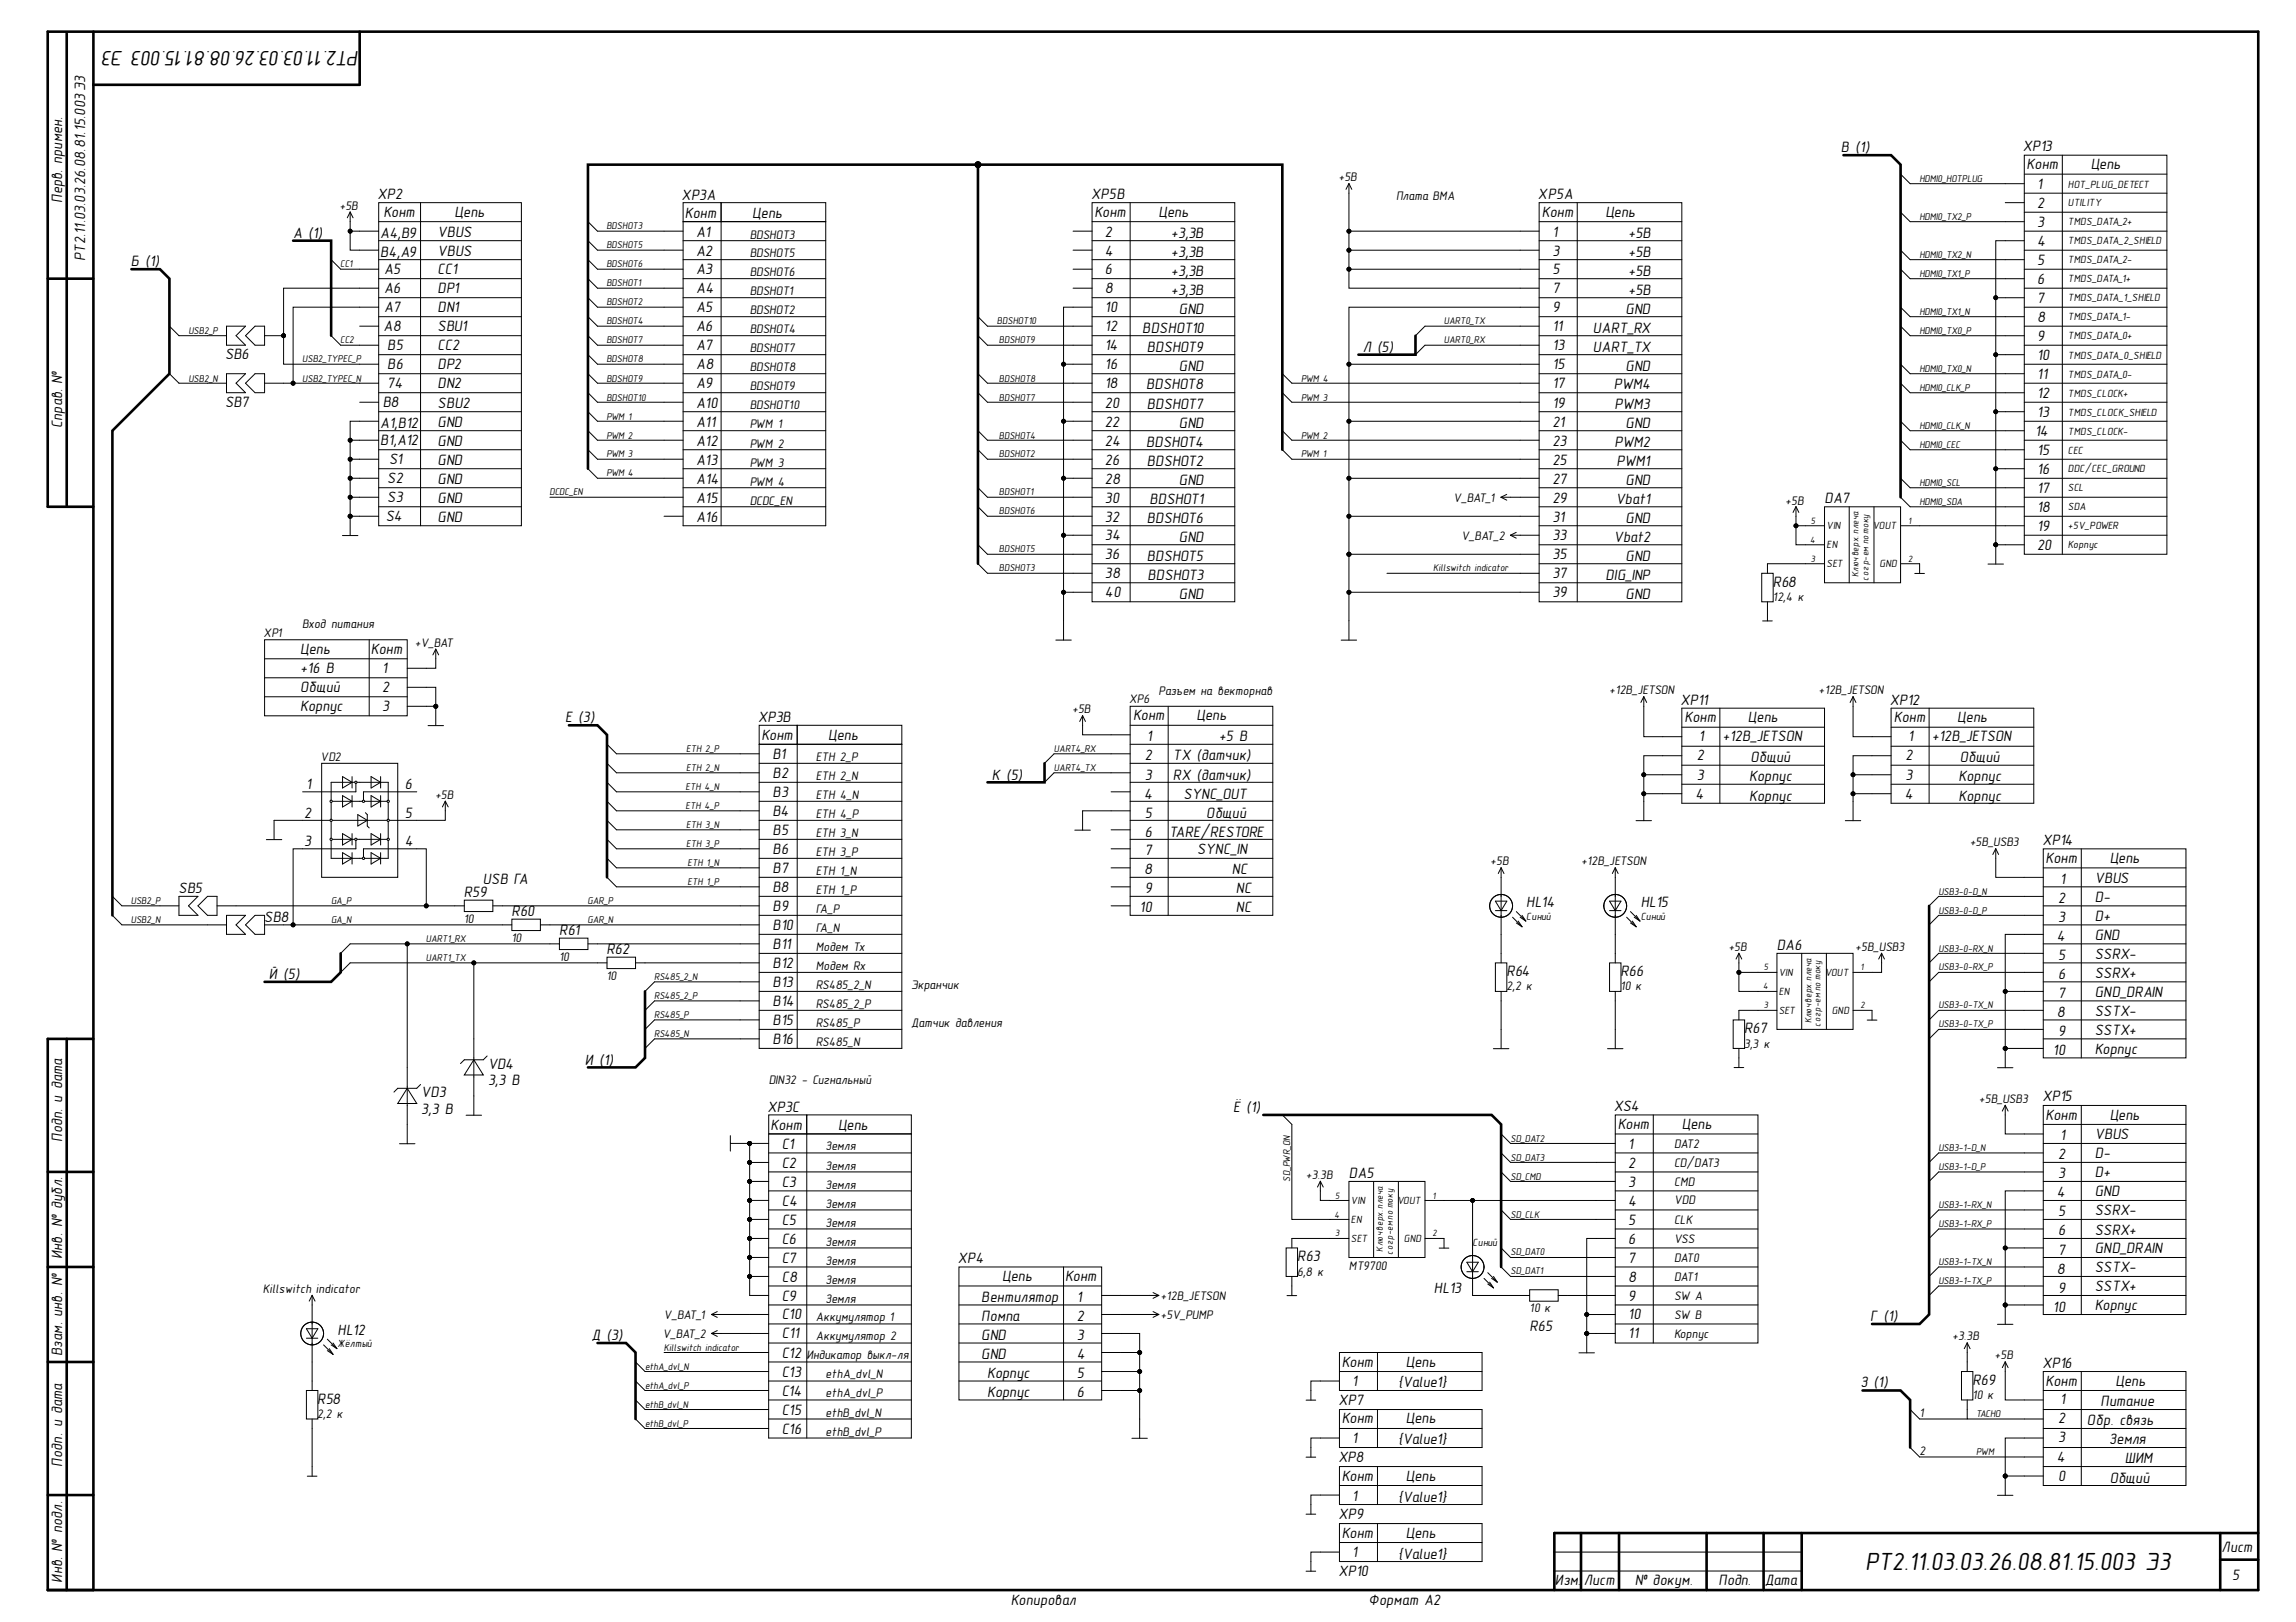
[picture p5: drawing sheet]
<svg xmlns="http://www.w3.org/2000/svg" width="297mm" height="210mm" viewBox="0 0 297 210" stroke-linecap="round" stroke-linejoin="round" font-family="sans-serif">
<defs><g id="words">
<text font-size="3.3" x="241.3" y="203.1">РТ2.11.03.03.26.08.81.15.003 Э3</text>
<text font-size="2.7" x="46.5" y="6.6" transform="rotate(-180 46.5 6.6)">РТ2.11.03.03.26.08.81.15.003 Э3</text>
<g font-size="2">
<text x="238.2" y="19.7">В (1)</text>
<text x="261.7" y="19.5">XP13</text>
<text x="262.2" y="21.9">Конт</text>
<text x="270.5" y="21.9">Цепь</text>
<text x="8" y="26.2" transform="rotate(-90 8 26.2)">Перв. примен.</text>
<text x="48.8" y="25.7">XP2</text>
<text x="49.6" y="28.1">Конт</text>
<text x="58.8" y="28.1">Цепь</text>
<text x="88.2" y="25.9">XP3A</text>
<text x="88.6" y="28.2">Конт</text>
<text x="97.3" y="28.2">Цепь</text>
<text x="141.2" y="25.7">XP5B</text>
<text x="141.6" y="28.1">Конт</text>
<text x="149.9" y="28.1">Цепь</text>
<text x="199" y="25.7">XP5A</text>
<text x="199.5" y="28.1">Конт</text>
<text x="207.7" y="28.1">Цепь</text>
<text x="263.5" y="24.4">1</text>
<text x="263.5" y="26.9">2</text>
<text x="263.5" y="29.3">3</text>
<text x="11" y="33.7" transform="rotate(-90 11 33.7)">РТ2.11.03.03.26.08.81.15.003 Э3</text>
<text x="16.9" y="34.4">Б (1)</text>
<text x="37.9" y="30.8">А (1)</text>
<text x="49.2" y="30.8">A4,B9</text>
<text x="49.2" y="33.2">B4,A9</text>
<text x="49.7" y="35.4">A5</text>
<text x="56.6" y="35.5">CC1</text>
<text x="56.6" y="30.6">VBUS</text>
<text x="56.6" y="33.1">VBUS</text>
<text x="90" y="30.6">A1</text>
<text x="90" y="33.1">A2</text>
<text x="90" y="35.5">A3</text>
<text x="142.9" y="30.6">2</text>
<text x="142.9" y="33.1">4</text>
<text x="142.9" y="35.5">6</text>
<text x="151.5" y="30.8">+3,3В</text>
<text x="151.5" y="33.2">+3,3В</text>
<text x="151.5" y="35.7">+3,3В</text>
<text x="200.8" y="30.6">1</text>
<text x="200.8" y="33.1">3</text>
<text x="200.8" y="35.5">5</text>
<text x="210.7" y="30.8">+5В</text>
<text x="210.7" y="33.2">+5В</text>
<text x="210.7" y="35.7">+5В</text>
<text x="263.5" y="31.8">4</text>
<text x="263.5" y="34.2">5</text>
<text x="49.7" y="37.9">A6</text>
<text x="49.7" y="40.3">A7</text>
<text x="56.6" y="38">DP1</text>
<text x="56.6" y="40.4">DN1</text>
<text x="90" y="38">A4</text>
<text x="90" y="40.4">A5</text>
<text x="142.9" y="38">8</text>
<text x="142.9" y="40.4">10</text>
<text x="151.5" y="38.1">+3,3В</text>
<text x="152.5" y="40.6">GND</text>
<text x="200.8" y="38">7</text>
<text x="200.8" y="40.4">9</text>
<text x="210.3" y="40.6">GND</text>
<text x="210.7" y="38.1">+5В</text>
<text x="263.5" y="36.8">6</text>
<text x="263.5" y="39.2">7</text>
<text x="263.5" y="41.7">8</text>
<text x="29.1" y="46.5">SB6</text>
<text x="49.6" y="42.8">A8</text>
<text x="50.1" y="45.2">B5</text>
<text x="50.1" y="47.7">B6</text>
<text x="56.6" y="42.9">SBU1</text>
<text x="56.6" y="45.3">CC2</text>
<text x="56.6" y="47.8">DP2</text>
<text x="90" y="42.9">A6</text>
<text x="90" y="45.3">A7</text>
<text x="90" y="47.8">A8</text>
<text x="142.9" y="42.9">12</text>
<text x="142.9" y="45.3">14</text>
<text x="142.9" y="47.8">16</text>
<text x="147.8" y="43">BDSHOT10</text>
<text x="148.4" y="45.5">BDSHOT9</text>
<text x="152.5" y="48">GND</text>
<text x="176.3" y="45.5">Л (5)</text>
<text x="200.8" y="42.9">11</text>
<text x="200.8" y="45.3">13</text>
<text x="200.8" y="47.8">15</text>
<text x="206.1" y="43">UART_RX</text>
<text x="206.1" y="45.5">UART_TX</text>
<text x="210.3" y="48">GND</text>
<text x="263.5" y="44.1">9</text>
<text x="263.5" y="46.6">10</text>
<text x="29.1" y="52.7">SB7</text>
<text x="49.5" y="52.7">B8</text>
<text x="50.1" y="50.2">74</text>
<text x="56.6" y="50.2">DN2</text>
<text x="56.6" y="52.8">SBU2</text>
<text x="90" y="50.2">A9</text>
<text x="90" y="52.8">A10</text>
<text x="142.9" y="50.2">18</text>
<text x="142.9" y="52.8">20</text>
<text x="148.3" y="50.4">BDSHOT8</text>
<text x="148.4" y="52.9">BDSHOT7</text>
<text x="200.8" y="50.2">17</text>
<text x="200.8" y="52.8">19</text>
<text x="208.8" y="50.4">PWM4</text>
<text x="208.9" y="52.9">PWM3</text>
<text x="263.5" y="49.1">11</text>
<text x="263.5" y="51.5">12</text>
<text x="263.5" y="54">13</text>
<text x="8" y="55.4" transform="rotate(-90 8 55.4)">Справ. №</text>
<text x="49.2" y="55.4">A1,B12</text>
<text x="49.2" y="57.6">B1,A12</text>
<text x="56.6" y="55.2">GND</text>
<text x="56.6" y="57.7">GND</text>
<text x="90" y="55.2">A11</text>
<text x="90" y="57.7">A12</text>
<text x="142.9" y="55.2">22</text>
<text x="142.9" y="57.7">24</text>
<text x="148.3" y="57.8">BDSHOT4</text>
<text x="152.5" y="55.4">GND</text>
<text x="200.8" y="55.2">21</text>
<text x="200.8" y="57.7">23</text>
<text x="208.9" y="57.8">PWM2</text>
<text x="210.3" y="55.4">GND</text>
<text x="263.3" y="56.4">14</text>
<text x="263.5" y="58.9">15</text>
<text x="50.1" y="62.5">S2</text>
<text x="50.1" y="65">S3</text>
<text x="50.4" y="60">S1</text>
<text x="56.6" y="60.1">GND</text>
<text x="56.6" y="62.6">GND</text>
<text x="56.6" y="65">GND</text>
<text x="90" y="60.1">A13</text>
<text x="90" y="62.6">A14</text>
<text x="90" y="65">A15</text>
<text x="142.9" y="60.1">26</text>
<text x="142.9" y="62.6">28</text>
<text x="142.9" y="65">30</text>
<text x="148.4" y="60.3">BDSHOT2</text>
<text x="148.7" y="65.2">BDSHOT1</text>
<text x="152.5" y="62.8">GND</text>
<text x="200.8" y="60.1">25</text>
<text x="200.8" y="62.6">27</text>
<text x="200.8" y="65">29</text>
<text x="209" y="65.2">Vbat1</text>
<text x="209.1" y="60.3">PWM1</text>
<text x="210.3" y="62.8">GND</text>
<text x="236" y="65">DA7</text>
<text x="263.5" y="61.3">16</text>
<text x="263.5" y="63.8">17</text>
<text x="49.9" y="67.4">S4</text>
<text x="56.6" y="67.5">GND</text>
<text x="90" y="67.5">A16</text>
<text x="142.9" y="67.5">32</text>
<text x="142.9" y="69.9">34</text>
<text x="148.4" y="67.7">BDSHOT6</text>
<text x="152.5" y="70.1">GND</text>
<text x="200.8" y="67.5">31</text>
<text x="200.8" y="69.9">33</text>
<text x="208.8" y="70.1">Vbat2</text>
<text x="210.3" y="67.7">GND</text>
<text x="263.5" y="66.2">18</text>
<text x="263.5" y="68.8">19</text>
<text x="263.5" y="71.2">20</text>
<text x="142.9" y="72.4">36</text>
<text x="142.9" y="74.8">38</text>
<text x="142.9" y="77.3">40</text>
<text x="148.4" y="72.6">BDSHOT5</text>
<text x="148.4" y="75">BDSHOT3</text>
<text x="152.5" y="77.5">GND</text>
<text x="200.8" y="72.4">35</text>
<text x="200.8" y="74.8">37</text>
<text x="200.8" y="77.3">39</text>
<text x="207.7" y="75">DIG_INP</text>
<text x="210.3" y="77.5">GND</text>
<text x="210.3" y="72.6">GND</text>
<text x="229.4" y="75.9">R68</text>
<text x="38.8" y="89.6">Общий</text>
<text x="38.8" y="87.1">+16 В</text>
<text x="38.8" y="84.7">Цепь</text>
<text x="48" y="84.7">Конт</text>
<text x="49.4" y="87.1">1</text>
<text x="49.4" y="89.6">2</text>
<text x="38.8" y="92">Корпус</text>
<text x="49.4" y="92">3</text>
<text x="73.1" y="93.5">Е (3)</text>
<text x="98.1" y="93.5">XP3B</text>
<text x="98.5" y="95.7">Конт</text>
<text x="107.1" y="95.7">Цепь</text>
<text x="146.6" y="93.2">Конт</text>
<text x="148.4" y="95.9">1</text>
<text x="154.8" y="93.2">Цепь</text>
<text x="157.7" y="95.9">+5 В</text>
<text x="217.4" y="91.2">XP11</text>
<text x="217.9" y="93.5">Конт</text>
<text x="219.8" y="95.9">1</text>
<text x="222.8" y="95.9">+12В_JETSON</text>
<text x="226.1" y="93.5">Цепь</text>
<text x="244.5" y="91.2">XP12</text>
<text x="245" y="93.5">Конт</text>
<text x="246.9" y="95.9">1</text>
<text x="249.9" y="95.9">+12В_JETSON</text>
<text x="253.2" y="93.5">Цепь</text>
<text x="100" y="98.3">B1</text>
<text x="100" y="100.7">B2</text>
<text x="128.3" y="100.9">К (5)</text>
<text x="148.1" y="98.4">2</text>
<text x="148.1" y="100.9">3</text>
<text x="151.7" y="98.4">TX (датчик)</text>
<text x="151.7" y="100.9">RX (датчик)</text>
<text x="219.5" y="98.4">2</text>
<text x="219.5" y="100.9">3</text>
<text x="226.3" y="101.1">Корпус</text>
<text x="226.5" y="98.6">Общий</text>
<text x="246.5" y="98.4">2</text>
<text x="246.5" y="100.9">3</text>
<text x="253.4" y="101.1">Корпус</text>
<text x="253.6" y="98.6">Общий</text>
<text x="39.4" y="105.8">2</text>
<text x="39.6" y="102.1">1</text>
<text x="52.4" y="105.8">5</text>
<text x="52.4" y="102.1">6</text>
<text x="100" y="103.2">B3</text>
<text x="100" y="105.6">B4</text>
<text x="148" y="103.3">4</text>
<text x="148.1" y="105.8">5</text>
<text x="153.1" y="103.3">SYNC_OUT</text>
<text x="156.1" y="105.8">Общий</text>
<text x="219.4" y="103.3">4</text>
<text x="226.3" y="103.6">Корпус</text>
<text x="246.5" y="103.3">4</text>
<text x="253.4" y="103.6">Корпус</text>
<text x="39.4" y="109.4">3</text>
<text x="52.4" y="109.4">4</text>
<text x="100" y="108.1">B5</text>
<text x="100" y="110.5">B6</text>
<text x="100" y="113">B7</text>
<text x="148" y="113.2">8</text>
<text x="148.1" y="108.3">6</text>
<text x="148.1" y="110.7">7</text>
<text x="151.2" y="108.3">TARE/RESTORE</text>
<text x="154.9" y="110.5">SYNC_IN</text>
<text x="159.4" y="113.2">NC</text>
<text x="264.2" y="109.4">XP14</text>
<text x="264.6" y="111.7">Конт</text>
<text x="272.9" y="111.7">Цепь</text>
<text x="23.1" y="115.6">SB5</text>
<text x="34.2" y="119.3">SB8</text>
<text x="60" y="116.1">R59</text>
<text x="62.5" y="114.4">USB ГА</text>
<text x="66.2" y="118.6">R60</text>
<text x="100" y="115.4">B8</text>
<text x="100" y="117.9">B9</text>
<text x="147.4" y="118.1">10</text>
<text x="148.1" y="115.6">9</text>
<text x="159.9" y="115.6">NC</text>
<text x="159.9" y="118.1">NC</text>
<text x="197.4" y="117.4">HL14</text>
<text x="212.3" y="117.4">HL15</text>
<text x="266.3" y="116.9">2</text>
<text x="266.3" y="119.3">3</text>
<text x="266.5" y="114.4">1</text>
<text x="271" y="114.3">VBUS</text>
<text x="271" y="116.7">D-</text>
<text x="271" y="119.2">D+</text>
<text x="72.4" y="121">R61</text>
<text x="78.5" y="123.5">R62</text>
<text x="100" y="120.3">B10</text>
<text x="100" y="122.8">B11</text>
<text x="100" y="125.3">B12</text>
<text x="229.9" y="122.9">DA6</text>
<text x="266.1" y="121.8">4</text>
<text x="266.3" y="124.2">5</text>
<text x="271" y="121.6">GND</text>
<text x="271" y="124.1">SSRX-</text>
<text x="34.8" y="126.7">Й (5)</text>
<text x="100" y="127.7">B13</text>
<text x="100" y="130.2">B14</text>
<text x="194.9" y="126.4">R64</text>
<text x="209.6" y="126.4">R66</text>
<text x="266.1" y="131.6">8</text>
<text x="266.3" y="126.7">6</text>
<text x="266.3" y="129.1">7</text>
<text x="271" y="126.5">SSRX+</text>
<text x="271" y="129">GND_DRAIN</text>
<text x="271" y="131.4">SSTX-</text>
<text x="75.7" y="137.8">И (1)</text>
<text x="100" y="132.7">B15</text>
<text x="100" y="135.1">B16</text>
<text x="225.6" y="133.7">R67</text>
<text x="265.6" y="136.5">10</text>
<text x="266.3" y="134">9</text>
<text x="271" y="133.9">SSTX+</text>
<text x="271" y="136.3">Корпус</text>
<text x="54.5" y="142">VD3</text>
<text x="63.1" y="140.4">3,3 В</text>
<text x="63.1" y="138.3">VD4</text>
<text x="99.3" y="143.9">XP3C</text>
<text x="159.5" y="143.9">Ё (1)</text>
<text x="208.8" y="143.8">XS4</text>
<text x="264.2" y="142.5">XP15</text>
<text x="8" y="147.8" transform="rotate(-90 8 147.8)">Подп. и дата</text>
<text x="54.5" y="144.1">3,3 В</text>
<text x="99.7" y="146.2">Конт</text>
<text x="101.1" y="148.7">C1</text>
<text x="108.4" y="146.2">Цепь</text>
<text x="209.3" y="146.1">Конт</text>
<text x="210.7" y="148.7">1</text>
<text x="217.6" y="146.1">Цепь</text>
<text x="264.6" y="144.9">Конт</text>
<text x="266.5" y="147.6">1</text>
<text x="271" y="147.4">VBUS</text>
<text x="271" y="149.9">D-</text>
<text x="272.9" y="144.9">Цепь</text>
<text x="101.1" y="151.1">C2</text>
<text x="101.1" y="153.6">C3</text>
<text x="174.5" y="152.4">DA5</text>
<text x="210.7" y="151.1">2</text>
<text x="210.7" y="153.6">3</text>
<text x="266.1" y="154.9">4</text>
<text x="266.3" y="150">2</text>
<text x="266.3" y="152.5">3</text>
<text x="271" y="152.3">D+</text>
<text x="271" y="154.8">GND</text>
<text x="101.1" y="156">C4</text>
<text x="101.1" y="158.5">C5</text>
<text x="101.1" y="160.9">C6</text>
<text x="210.7" y="156">4</text>
<text x="210.7" y="158.5">5</text>
<text x="210.7" y="160.9">6</text>
<text x="266.3" y="157.4">5</text>
<text x="266.3" y="159.8">6</text>
<text x="271" y="157.2">SSRX-</text>
<text x="271" y="159.8">SSRX+</text>
<text x="8" y="163" transform="rotate(-90 8 163)">Инв. № дубл.</text>
<text x="101.1" y="163.4">C7</text>
<text x="101.1" y="165.9">C8</text>
<text x="123.9" y="163.5">XP4</text>
<text x="129.7" y="165.8">Цепь</text>
<text x="137.8" y="165.8">Конт</text>
<text x="167.8" y="163.2">R63</text>
<text x="185.5" y="167.3">HL13</text>
<text x="210.7" y="163.4">7</text>
<text x="210.7" y="165.9">8</text>
<text x="266.1" y="164.8">8</text>
<text x="266.3" y="162.4">7</text>
<text x="266.3" y="167.3">9</text>
<text x="271" y="162.2">GND_DRAIN</text>
<text x="271" y="164.7">SSTX-</text>
<text x="271" y="167.1">SSTX+</text>
<text x="43.7" y="172.7">HL12</text>
<text x="76.5" y="173.4">Д (3)</text>
<text x="101.1" y="168.3">C9</text>
<text x="101.1" y="170.8">C10</text>
<text x="101.1" y="173.2">C11</text>
<text x="127" y="168.5">Вентилятор</text>
<text x="127" y="170.9">Помпа</text>
<text x="127" y="173.4">GND</text>
<text x="139.3" y="168.5">1</text>
<text x="139.3" y="170.9">2</text>
<text x="139.3" y="173.4">3</text>
<text x="197.9" y="172.2">R65</text>
<text x="210.7" y="168.3">9</text>
<text x="210.7" y="170.8">10</text>
<text x="210.7" y="173.2">11</text>
<text x="242" y="170.9">Г (1)</text>
<text x="265.6" y="169.7">10</text>
<text x="271" y="169.6">Корпус</text>
<text x="8" y="175.5" transform="rotate(-90 8 175.5)">Взам. инв. №</text>
<text x="101.1" y="175.7">C12</text>
<text x="101.1" y="178.2">C13</text>
<text x="127" y="175.9">GND</text>
<text x="127.7" y="178.4">Корпус</text>
<text x="139.3" y="175.9">4</text>
<text x="139.3" y="178.4">5</text>
<text x="173.6" y="176.8">Конт</text>
<text x="174.9" y="179.4">1</text>
<text x="180.9" y="179.6">{Value1}</text>
<text x="181.9" y="176.8">Цепь</text>
<text x="240.7" y="179.6">З (1)</text>
<text x="255.2" y="179.2">R69</text>
<text x="264.2" y="177">XP16</text>
<text x="264.6" y="179.3">Конт</text>
<text x="273.7" y="179.3">Цепь</text>
<text x="41" y="181.7">R58</text>
<text x="101.1" y="180.7">C14</text>
<text x="101.1" y="183.1">C15</text>
<text x="101.1" y="185.6">C16</text>
<text x="127.7" y="180.8">Корпус</text>
<text x="139.3" y="180.8">6</text>
<text x="173.2" y="181.8">XP7</text>
<text x="173.6" y="184.2">Конт</text>
<text x="181.9" y="184.2">Цепь</text>
<text x="266.3" y="184.2">2</text>
<text x="266.5" y="181.8">1</text>
<text x="270" y="184.5">Обр. связь</text>
<text x="271.8" y="182">Питание</text>
<text x="8" y="189.8" transform="rotate(-90 8 189.8)">Подп. и дата</text>
<text x="173.2" y="189.2">XP8</text>
<text x="173.6" y="191.6">Конт</text>
<text x="174.9" y="186.7">1</text>
<text x="180.9" y="186.9">{Value1}</text>
<text x="181.9" y="191.6">Цепь</text>
<text x="266.1" y="189.2">4</text>
<text x="266.3" y="186.7">3</text>
<text x="266.3" y="191.6">0</text>
<text x="272.9" y="186.9">Земля</text>
<text x="272.9" y="191.9">Общий</text>
<text x="274.9" y="189.4">ШИМ</text>
<text x="173.2" y="196.6">XP9</text>
<text x="174.9" y="194.2">1</text>
<text x="180.9" y="194.4">{Value1}</text>
<text x="173.2" y="203.9">XP10</text>
<text x="173.6" y="199">Конт</text>
<text x="174.9" y="201.5">1</text>
<text x="180.9" y="201.7">{Value1}</text>
<text x="181.9" y="199">Цепь</text>
<text x="287.4" y="200.8">Лист</text>
<text x="8" y="204.8" transform="rotate(-90 8 204.8)">Инв. № подл.</text>
<text x="130.8" y="207.7">Копировал</text>
<text x="177.1" y="207.7">Формат А2</text>
<text x="201.2" y="205.2">Изм.</text>
<text x="204.9" y="205.2">Лист</text>
<text x="211.5" y="205.2">№ докум.</text>
<text x="222.3" y="205.2">Подп.</text>
<text x="228.3" y="205.2">Дата</text>
<text x="288.8" y="204.4">5</text>
</g>
<g font-size="1.6">
<text x="173.2" y="23.4">+5В</text>
<text x="43.9" y="27.1">+5В</text>
<text x="180.6" y="25.9">Плата ВМА</text>
<text x="97" y="30.9">BDSHOT3</text>
<text x="97" y="33.3">BDSHOT5</text>
<text x="97" y="35.8">BDSHOT6</text>
<text x="97" y="38.2">BDSHOT1</text>
<text x="97" y="40.7">BDSHOT2</text>
<text x="97" y="43.1">BDSHOT4</text>
<text x="97" y="45.6">BDSHOT7</text>
<text x="97" y="48">BDSHOT8</text>
<text x="97" y="50.5">BDSHOT9</text>
<text x="97" y="52.9">BDSHOT10</text>
<text x="97" y="55.4">PWM 1</text>
<text x="97" y="57.9">PWM 2</text>
<text x="97" y="60.4">PWM 3</text>
<text x="97" y="62.8">PWM 4</text>
<text x="97" y="65.3">DCDC_EN</text>
<text x="188.1" y="65">V_BAT_1</text>
<text x="231" y="65.3">+5В</text>
<text x="189.1" y="69.9">V_BAT_2</text>
<text x="229.4" y="77.7">12,4 к</text>
<text x="34.1" y="82.4">XP1</text>
<text x="39.1" y="81.3">Вход питания</text>
<text x="53.7" y="83.7">+V_BAT</text>
<text x="149.9" y="89.9">Разъем на векторнав</text>
<text x="208.2" y="89.8">+12В_JETSON</text>
<text x="235.3" y="89.8">+12В_JETSON</text>
<text x="138.7" y="92.3">+5В</text>
<text x="146.1" y="91">XP6</text>
<text x="41.5" y="98.4">VD2</text>
<text x="105.5" y="98.4">ETH 2_P</text>
<text x="105.5" y="100.9">ETH 2_N</text>
<text x="56.3" y="103.3">+5В</text>
<text x="105.5" y="103.3">ETH 4_N</text>
<text x="105.5" y="105.9">ETH 4_P</text>
<text x="105.5" y="108.3">ETH 3_N</text>
<text x="105.5" y="110.8">ETH 3_P</text>
<text x="105.5" y="113.2">ETH 1_N</text>
<text x="192.8" y="112">+5В</text>
<text x="204.6" y="112">+12В_JETSON</text>
<text x="254.8" y="109.5">+5В_USB3</text>
<text x="60" y="119.4">10</text>
<text x="105.5" y="115.7">ETH 1_P</text>
<text x="105.5" y="118.1">ГА_P</text>
<text x="66.2" y="121.9">10</text>
<text x="72.4" y="124.3">10</text>
<text x="105.5" y="120.6">ГА_N</text>
<text x="105.5" y="123.1">Модем Tx</text>
<text x="105.5" y="125.5">Модем Rx</text>
<text x="223.6" y="123.1">+5В</text>
<text x="240" y="123.1">+5В_USB3</text>
<text x="78.5" y="126.8">10</text>
<text x="105.5" y="128">RS485_2_N</text>
<text x="105.5" y="130.4">RS485_2_P</text>
<text x="117.9" y="128">Экранчик</text>
<text x="194.9" y="128.1">2,2 к</text>
<text x="209.6" y="128.1">1</text>
<text x="210.2" y="128.1">0 к</text>
<text x="105.5" y="135.4">RS485_N</text>
<text x="105.5" y="132.9">RS485_P</text>
<text x="117.9" y="132.9">Датчик давления</text>
<text x="225.6" y="135.6">3,3 к</text>
<text x="99.4" y="140.3">DIN32 - Сигнальный</text>
<text x="256" y="142.8">+5В_USB3</text>
<text x="106.8" y="148.9">Земля</text>
<text x="216.6" y="148.5">DAT2</text>
<text x="106.8" y="151.4">Земля</text>
<text x="106.8" y="153.8">Земля</text>
<text x="168.9" y="152.6">+3.3В</text>
<text x="216.6" y="151">CD/DAT3</text>
<text x="216.6" y="153.4">CMD</text>
<text x="216.6" y="155.9">VDD</text>
<text x="106.8" y="156.3">Земля</text>
<text x="106.8" y="158.7">Земля</text>
<text x="106.8" y="161.2">Земля</text>
<text x="216.6" y="158.4">CLK</text>
<text x="216.6" y="160.9">VSS</text>
<text x="34" y="167.3">Killswitch indicator</text>
<text x="106.8" y="163.7">Земля</text>
<text x="106.8" y="166.1">Земля</text>
<text x="167.8" y="165.1">6,8 к</text>
<text x="174.5" y="164.3">MT9700</text>
<text x="216.6" y="163.3">DAT0</text>
<text x="216.6" y="165.8">DAT1</text>
<text x="85.7" y="173.1">V_BAT_2</text>
<text x="85.9" y="170.7">V_BAT_1</text>
<text x="105.5" y="171">Аккумулятор 1</text>
<text x="105.5" y="173.5">Аккумулятор 2</text>
<text x="106.8" y="168.6">Земля</text>
<text x="150.1" y="168.2">+12В_JETSON</text>
<text x="150.1" y="170.7">+5V_PUMP</text>
<text x="197.9" y="169.8">10 к</text>
<text x="216.6" y="168.2">SW A</text>
<text x="216.6" y="170.7">SW B</text>
<text x="216.6" y="173.1">Корпус</text>
<text x="252.5" y="173.5">+3.3В</text>
<text x="104.4" y="175.9">Индикатор выкл-ля</text>
<text x="106.8" y="178.4">ethA_dvl_N</text>
<text x="258" y="175.9">+5В</text>
<text x="41" y="183.5">2,2 к</text>
<text x="106.8" y="185.8">ethB_dvl_P</text>
<text x="106.8" y="183.4">ethB_dvl_N</text>
<text x="106.8" y="180.8">ethA_dvl_P</text>
<text x="248.3" y="183.4">1</text>
<text x="255.2" y="181.1">1</text>
<text x="255.8" y="181.1">0 к</text>
<text x="248.3" y="188.3">2</text>
</g>
<g font-size="1.4">
<text x="267.5" y="24.3">HOT_PLUG_DETECT</text>
<text x="267.5" y="26.7">UTILITY</text>
<text x="267.5" y="29.2">TMDS_DATA_2+</text>
<text x="267.5" y="31.6">TMDS_DATA_2_SHIELD</text>
<text x="267.5" y="34.1">TMDS_DATA_2-</text>
<text x="267.5" y="36.5">TMDS_DATA_1+</text>
<text x="267.5" y="39">TMDS_DATA_1_SHIELD</text>
<text x="267.5" y="41.4">TMDS_DATA_1-</text>
<text x="267.5" y="43.9">TMDS_DATA_0+</text>
<text x="267.5" y="46.4">TMDS_DATA_0_SHIELD</text>
<text x="267.5" y="51.3">TMDS_CLOCK+</text>
<text x="267.5" y="53.8">TMDS_CLOCK_SHIELD</text>
<text x="267.5" y="48.9">TMDS_DATA_0-</text>
<text x="267.5" y="56.2">TMDS_CLOCK-</text>
<text x="267.5" y="58.7">CEC</text>
<text x="267.5" y="63.6">SCL</text>
<text x="267.5" y="61.1">DDC/CEC_GROUND</text>
<text x="236.3" y="71">EN</text>
<text x="236.3" y="68.5">VIN</text>
<text x="242.3" y="68.5">VOUT</text>
<text x="267.5" y="68.5">+5V_POWER</text>
<text x="267.5" y="66.1">SDA</text>
<text x="267.5" y="71">Корпус</text>
<text x="236.3" y="73.4">SET</text>
<text x="243.2" y="73.4">GND</text>
<text x="197.4" y="119">Синий</text>
<text x="212.3" y="119">Синий</text>
<text x="230.1" y="131.3">SET</text>
<text x="230.1" y="128.8">EN</text>
<text x="230.1" y="126.4">VIN</text>
<text x="236.1" y="126.4">VOUT</text>
<text x="237" y="131.3">GND</text>
<text x="174.8" y="155.9">VIN</text>
<text x="180.8" y="155.9">VOUT</text>
<text x="174.8" y="160.8">SET</text>
<text x="174.8" y="158.3">EN</text>
<text x="181.6" y="160.8">GND</text>
<text x="190.5" y="161.2">Синий</text>
<text x="43.7" y="174.3">Жёлтый</text>
</g>
<g font-size="1.3">
<text x="248.3" y="23.5">HDMI0_HOTPLUG</text>
<text x="78.5" y="29.7">BDSHOT3</text>
<text x="248.3" y="28.4">HDMI0_TX2_P</text>
<text x="44" y="34.6">CC1</text>
<text x="78.5" y="32.1">BDSHOT5</text>
<text x="78.5" y="34.6">BDSHOT6</text>
<text x="248.3" y="35.9">HDMI0_TX1_P</text>
<text x="248.3" y="33.4">HDMI0_TX2_N</text>
<text x="78.5" y="37">BDSHOT1</text>
<text x="78.5" y="39.5">BDSHOT2</text>
<text x="78.5" y="41.9">BDSHOT4</text>
<text x="129" y="41.9">BDSHOT10</text>
<text x="186.8" y="41.9">UART0_TX</text>
<text x="248.3" y="40.8">HDMI0_TX1_N</text>
<text x="24.4" y="43.2">USB2_P</text>
<text x="39.1" y="46.9">USB2_TYPEC_P</text>
<text x="44" y="44.4">CC2</text>
<text x="78.5" y="44.4">BDSHOT7</text>
<text x="78.5" y="46.9">BDSHOT8</text>
<text x="129.2" y="44.4">BDSHOT9</text>
<text x="186.8" y="44.4">UART0_RX</text>
<text x="248.3" y="43.2">HDMI0_TX0_P</text>
<text x="24.4" y="49.4">USB2_N</text>
<text x="39.1" y="49.4">USB2_TYPEC_N</text>
<text x="78.5" y="49.4">BDSHOT9</text>
<text x="78.5" y="51.8">BDSHOT10</text>
<text x="129.2" y="51.8">BDSHOT7</text>
<text x="129.2" y="49.4">BDSHOT8</text>
<text x="168.3" y="51.8">PWM 3</text>
<text x="168.3" y="49.4">PWM 4</text>
<text x="248.3" y="50.6">HDMI0_CLK_P</text>
<text x="248.3" y="48.1">HDMI0_TX0_N</text>
<text x="78.5" y="54.3">PWM 1</text>
<text x="78.5" y="56.7">PWM 2</text>
<text x="78.5" y="59.2">PWM 3</text>
<text x="129.2" y="59.2">BDSHOT2</text>
<text x="129.2" y="56.7">BDSHOT4</text>
<text x="168.3" y="56.7">PWM 2</text>
<text x="168.3" y="59.2">PWM 1</text>
<text x="248.3" y="55.5">HDMI0_CLK_N</text>
<text x="248.3" y="57.9">HDMI0_CEC</text>
<text x="71.1" y="64.1">DCDC_EN</text>
<text x="78.5" y="61.7">PWM 4</text>
<text x="129.2" y="64.1">BDSHOT1</text>
<text x="248.3" y="62.9">HDMI0_SCL</text>
<text x="248.3" y="65.4">HDMI0_SDA</text>
<text x="129.2" y="71.5">BDSHOT5</text>
<text x="129.2" y="66.6">BDSHOT6</text>
<text x="129.2" y="73.9">BDSHOT3</text>
<text x="185.4" y="73.9">Killswitch indicator</text>
<text x="88.8" y="97.3">ETH 2_P</text>
<text x="88.8" y="99.8">ETH 2_N</text>
<text x="136.3" y="97.3">UART4_RX</text>
<text x="136.3" y="99.8">UART4_TX</text>
<text x="88.7" y="102.2">ETH 4_N</text>
<text x="88.7" y="104.7">ETH 4_P</text>
<text x="88.8" y="107.2">ETH 3_N</text>
<text x="88.8" y="109.6">ETH 3_P</text>
<text x="88.9" y="112.1">ETH 1_N</text>
<text x="16.9" y="117">USB2_P</text>
<text x="16.9" y="119.4">USB2_N</text>
<text x="42.8" y="117">GA_P</text>
<text x="42.8" y="119.4">GA_N</text>
<text x="76" y="117">GAR_P</text>
<text x="76" y="119.4">GAR_N</text>
<text x="88.9" y="114.5">ETH 1_P</text>
<text x="250.8" y="118.2">USB3-0-D_P</text>
<text x="250.8" y="115.8">USB3-0-D_N</text>
<text x="55.1" y="121.9">UART1_RX</text>
<text x="55.1" y="124.3">UART1_TX</text>
<text x="250.8" y="123.1">USB3-0-RX_N</text>
<text x="250.8" y="125.6">USB3-0-RX_P</text>
<text x="84.6" y="131.8">RS485_P</text>
<text x="84.6" y="129.3">RS485_2_P</text>
<text x="84.6" y="126.9">RS485_2_N</text>
<text x="250.8" y="130.5">USB3-0-TX_N</text>
<text x="84.6" y="134.2">RS485_N</text>
<text x="250.8" y="133">USB3-0-TX_P</text>
<text x="195.4" y="147.8">SD_DAT2</text>
<text x="250.8" y="148.9">USB3-1-D_N</text>
<text x="166.9" y="152.9" transform="rotate(-90 166.9 152.9)">SD_PWR_ON</text>
<text x="195.4" y="150.2">SD_DAT3</text>
<text x="195.4" y="152.7">SD_CMD</text>
<text x="250.8" y="151.4">USB3-1-D_P</text>
<text x="195.4" y="157.6">SD_CLK</text>
<text x="250.8" y="156.4">USB3-1-RX_N</text>
<text x="250.8" y="158.8">USB3-1-RX_P</text>
<text x="195.4" y="162.5">SD_DAT0</text>
<text x="195.4" y="164.9">SD_DAT1</text>
<text x="250.8" y="163.7">USB3-1-TX_N</text>
<text x="250.8" y="166.2">USB3-1-TX_P</text>
<text x="83.4" y="177.3">ethA_dvl_N</text>
<text x="83.4" y="179.7">ethA_dvl_P</text>
<text x="85.9" y="174.8">Killswitch indicator</text>
<text x="83.4" y="182.2">ethB_dvl_N</text>
<text x="83.4" y="184.6">ethB_dvl_P</text>
<text x="255.7" y="183.4">TACHO</text>
<text x="255.7" y="188.3">PWM</text>
</g>
<g font-size="1.2">
<text x="234.2" y="70.3">4</text>
<text x="234.3" y="67.8">5</text>
<text x="246.9" y="67.8">1</text>
<text x="234.3" y="72.7">3</text>
<text x="240.4" y="74.7" transform="rotate(-90 240.4 74.7)">Ключверх. плеча</text>
<text x="241.7" y="75.2" transform="rotate(-90 241.7 75.2)">согр-ем потоку</text>
<text x="246.9" y="72.7">2</text>
<text x="228.2" y="125.6">5</text>
<text x="240.7" y="125.6">1</text>
<text x="228.1" y="128">4</text>
<text x="228.2" y="130.5">3</text>
<text x="240.7" y="130.5">2</text>
<text x="234.3" y="132.4" transform="rotate(-90 234.3 132.4)">Ключверх.плеча</text>
<text x="235.5" y="133" transform="rotate(-90 235.5 133)">согр-емпо току</text>
<text x="172.7" y="155.1">5</text>
<text x="185.3" y="155.1">1</text>
<text x="172.7" y="157.6">4</text>
<text x="172.7" y="160">3</text>
<text x="178.9" y="162" transform="rotate(-90 178.9 162)">Ключверх.плеча</text>
<text x="185.3" y="160">2</text>
<text x="180.2" y="162.5" transform="rotate(-90 180.2 162.5)">согр-емпо току</text>
</g>
</g></defs>
<g fill="none" stroke="#000" stroke-width=".34">
<path d="M8.6 4.3v61.3M12.1 4.1v201.7M46.5 4.1v6.9h-34.4M6.2 36.1h5.9M12.1 65.6h-5.9v-61.5h286v201.7h-286v-71.4h5.9M8.6 134.4v71.4M6.2 151.7h5.9M6.2 164h5.9M6.2 176.3h5.9M6.2 193.5h5.9M204.5 198.4v7.4M209.5 198.4v7.4"/>
<path d="M220.8 198.4v7.4M228.2 198.4v7.4M233.1 198.4v7.4M287.2 198.4v7.4M292.2 198.4h-91.1v7.4M287.2 201.8h5"/>
</g>
<g fill="none" stroke="#000" stroke-width=".13">
<path d="M42.8 33.6l1.3 1.2M45.3 27.4l-.4 .8M45.3 27.4l.4 .8M45.3 27.4v1.3M46.5 29.9h2.5M46.5 32.4h2.5M46.5 34.8h2.5M46.5 37.3h2.5M46.5 39.8h2.5M49 26.2h18.5v41.8h-18.5zM49 28.7h18.5M49 31.1h18.5"/>
<path d="M49 33.6h18.5M49 36.1h18.5M49 38.5h18.5M54.4 26.2v41.8M76.1 28.7l1.2 1.2M76.1 31.1l1.2 1.3M76.1 33.6l1.2 1.2M76.1 36.1l1.2 1.2M76.1 38.5l1.2 1.3M85.9 29.9h2.5M85.9 32.4h2.5M85.9 34.8h2.5"/>
<path d="M85.9 37.3h2.5M85.9 39.8h2.5M88.4 26.2h4.9v2.5h-4.9zM88.4 28.7h18.4v39.3h-18.4zM88.4 31.1h18.4M88.4 33.6h18.4M88.4 36.1h18.4M88.4 38.5h18.4M93.3 26.2h13.5v2.5h-13.5zM93.3 28.7v39.3M138.8 29.9h2.5M138.8 32.4h2.5"/>
<path d="M138.8 34.8h2.5M138.8 37.3h2.5M138.8 39.8h2.5M141.3 26.2h18.4v51.7h-18.4zM141.3 28.7h18.4M141.3 31.1h18.4M141.3 33.6h18.4M141.3 36.1h18.4M141.3 38.5h18.4M146.2 26.2v51.7M174.5 23.8v1.2M174.5 23.8l-.4 .7"/>
<path d="M174.5 23.8l.4 .7M196.7 29.9h2.4M196.7 32.4h2.4M196.7 34.8h2.4M196.7 37.3h2.4M196.7 39.8h2.4M199.1 26.2h18.5v51.7h-18.5zM199.1 28.7h18.5M199.1 31.2h18.5M199.1 33.6h18.5M199.1 36.1h18.5M199.1 38.5h18.5"/>
<path d="M204.1 26.2v51.7M245.9 34.8l1.2 1.3M245.9 39.8l1.2 1.2M245.9 32.4l1.2 1.2M245.9 27.5l1.2 1.2M245.9 22.5l1.2 1.3M259.4 28.7h2.5M259.4 31.2h2.5M259.4 33.6h2.5M259.4 36.1h2.5M259.4 38.5h2.5M259.4 23.8h2.5"/>
<path d="M259.4 26.2h2.5M261.9 20.1h18.4v51.6h-18.4zM261.9 29.9h18.4M261.9 32.4h18.4M261.9 34.8h18.4M261.9 37.3h18.4M261.9 39.8h18.4M261.9 27.5h18.4M261.9 25h18.4M261.9 22.5h18.4M266.8 20.1v51.6M21.9 42.2l1.3 1.2"/>
<path d="M21.9 48.4l1.3 1.2M26.8 49.6h2.5M26.8 43.4h2.5M29.3 42.2h2.5l-1.3 1.2 1.3 1.3h-2.5zM29.3 48.4h2.5l-1.3 1.2 1.3 1.2h-2.5zM31.8 43.4l1.2-1.2h1.2v2.5h-1.2zM31.8 49.6l1.2-1.2h1.2v2.4h-1.2zM34.2 49.6h2.5M34.2 43.4h2.5M42.8 43.4l1.3 1.3M46.5 42.2h2.5M46.5 44.7h2.5"/>
<path d="M46.5 47.1h2.5M46.5 49.6h2.5M46.5 52.1h2.5M46.5 54.5h2.5M46.5 57h2.5M46.5 59.4h2.5M49 41h18.5M49 43.4h18.5M49 45.9h18.5M49 48.4h18.5M49 50.8h18.5M49 53.3h18.5"/>
<path d="M49 55.7h18.5M49 58.2h18.5M76.1 50.8l1.2 1.3M76.1 53.3l1.2 1.2M76.1 55.7l1.2 1.3M76.1 58.2l1.2 1.2M76.1 41l1.2 1.2M76.1 43.4l1.2 1.3M76.1 45.9l1.2 1.2M76.1 48.4l1.2 1.2M85.9 42.2h2.5M85.9 44.7h2.5"/>
<path d="M85.9 47.1h2.5M85.9 49.6h2.5M85.9 52.1h2.5M85.9 54.5h2.5M85.9 57h2.5M85.9 59.4h2.5M88.4 41h18.4M88.4 43.4h18.4M88.4 45.9h18.4M88.4 48.4h18.4M88.4 50.8h18.4M88.4 53.3h18.4"/>
<path d="M88.4 55.7h18.4M88.4 58.2h18.4M126.5 58.2l1.2 1.2M126.5 41l1.2 1.2M126.5 55.7l1.2 1.3M126.5 50.8l1.2 1.3M126.5 48.4l1.2 1.2M126.5 43.4l1.2 1.3M138.8 42.2h2.5M138.8 44.7h2.5M138.8 47.1h2.5M138.8 49.6h2.5"/>
<path d="M138.8 52.1h2.5M138.8 54.5h2.5M138.8 57h2.5M138.8 59.4h2.5M141.3 41h18.4M141.3 43.4h18.4M141.3 45.9h18.4M141.3 48.4h18.4M141.3 50.8h18.4M141.3 53.3h18.4M141.3 55.7h18.4M141.3 58.2h18.4"/>
<path d="M165.9 58.2l1.2 1.2M165.9 55.7l1.2 1.3M165.9 50.8l1.2 1.3M165.9 48.4l1.2 1.2M196.7 42.2h2.4M196.7 44.7h2.4M196.7 47.1h2.4M196.7 49.6h2.4M196.7 52.1h2.4M196.7 57h2.4M196.7 54.5h2.4M196.7 59.4h2.4"/>
<path d="M199.1 41h18.5M199.1 43.4h18.5M199.1 45.9h18.5M199.1 48.4h18.5M199.1 50.8h18.5M199.1 53.3h18.5M199.1 55.7h18.5M199.1 58.2h18.5M245.9 49.6l1.2 1.2M245.9 54.5l1.2 1.2M245.9 42.2l1.2 1.2M245.9 47.1l1.2 1.3"/>
<path d="M245.9 57l1.2 1.2M259.4 41h2.5M259.4 43.4h2.5M259.4 45.9h2.5M259.4 48.4h2.5M259.4 50.8h2.5M259.4 53.3h2.5M259.4 55.7h2.5M259.4 58.2h2.5M261.9 42.2h18.4M261.9 44.7h18.4M261.9 47.1h18.4"/>
<path d="M261.9 49.6h18.4M261.9 52.1h18.4M261.9 57h18.4M261.9 54.5h18.4M261.9 59.4h18.4M44.3 69.3h2M45.3 66.8v2.5M46.5 61.9h2.5M46.5 64.3h2.5M46.5 66.8h2.5M49 60.7h18.5M49 63.1h18.5"/>
<path d="M49 65.6h18.5M76.1 60.7l1.2 1.2M85.9 61.9h2.5M85.9 64.3h2.5M85.9 66.8h2.5M88.4 60.7h18.4M88.4 63.1h18.4M88.4 65.6h18.4M126.5 63.1l1.2 1.2M126.5 73l1.2 1.2M126.5 70.5l1.2 1.2M126.5 65.6l1.2 1.2"/>
<path d="M138.8 61.9h2.5M138.8 64.3h2.5M138.8 66.8h2.5M138.8 69.3h2.5M138.8 71.7h2.5M138.8 74.2h2.5M138.8 76.6h2.5M141.3 60.7h18.4M141.3 63.1h18.4M141.3 65.6h18.4M141.3 68h18.4M141.3 70.5h18.4"/>
<path d="M141.3 73h18.4M141.3 75.4h18.4M194.2 64.3h1.2M194.2 64.3l.7 .4M194.9 64l-.7 .3M195.4 69.3l.8 .3M195.4 69.3h3.7M196.2 68.9l-.8 .4M196.7 61.9h2.4M196.7 64.3h2.4M196.7 66.8h2.4M196.7 71.7h2.4"/>
<path d="M196.7 74.2h2.4M196.7 76.6h2.4M199.1 60.7h18.5M199.1 65.6h18.5M199.1 68h18.5M199.1 70.5h18.5M199.1 73h18.5M199.1 75.4h18.5M199.1 63.1h18.5M227.9 74.2h1.5v3.7h-1.5zM228.7 73v1.2M228.7 77.9v2.5"/>
<path d="M232.4 65.6l-.4 .7M232.4 65.6l.3 .7M232.4 65.6v1.2M233.6 68h2.4M233.6 70.5h2.4M233.6 73h2.4M236 65.6h9.9v9.8h-9.9zM239.2 65.6v9.8M242.4 65.6v9.8M245.9 68h2.4M245.9 73h2.4v1.2M245.9 61.9l1.2 1.2"/>
<path d="M245.9 64.3l1.2 1.3M247.7 74.2h1.3M257.2 73h2M258.2 70.5v2.5M259.4 60.7h2.5M259.4 65.6h2.5M259.4 68h2.5M259.4 70.5h2.5M259.4 63.1h2.5M261.9 61.9h18.4M261.9 64.3h18.4M261.9 66.8h18.4"/>
<path d="M261.9 69.3h18.4M34.2 82.8h18.5v9.8h-18.5zM34.2 90.2h18.5M34.2 87.7h18.5M34.2 85.3h18.5M41.6 98.8h9.9v14.7h-9.9zM47.8 82.8v9.8M52.7 86.5h2.4M52.7 88.9h2.4M52.7 91.4h2.4M55.4 93.9h2M56.4 84v1.3"/>
<path d="M56.4 91.4v2.5M56.4 84l-.4 .8M56.4 84l.4 .8M78.5 96.3l1.3 1.2M78.5 98.8l1.3 1.2M95.8 97.5h2.4M98.2 93.9h4.9v2.4h-4.9zM98.2 96.3h18.5v39.4h-18.5zM98.2 98.8h18.5M103.1 93.9h13.6v2.4h-13.6zM103.1 96.3v39.4M136.6 82.8h2"/>
<path d="M137.6 80.3v2.5M140.1 92.6l-.4 .8M140.1 92.6l.3 .8M140.1 92.6v1.3M143.7 97.5h2.5M143.7 95.1h2.5M146.2 91.4h18.5v27.1h-18.5zM146.2 96.3h18.5M146.2 98.8h18.5M146.2 93.9h18.5M151.1 91.4v27.1M173.5 82.8h2"/>
<path d="M174.5 80.3v2.5M212.7 90.2v1.2M212.7 90.2l-.4 .7M212.7 90.2l.3 .7M215.1 95.3h2.5M215.1 97.8h2.5M217.6 99h18.4M217.6 96.6h18.4M217.6 94.1h18.4M217.6 91.6h18.4v12.4h-18.4zM222.5 91.6v12.4M228 80.4h1.3"/>
<path d="M239.7 90.2v1.2M239.7 90.2l-.3 .7M239.7 90.2l.4 .7M242.2 95.3h2.5M242.2 97.8h2.5M244.7 99h18.4M244.7 96.6h18.4M244.7 94.1h18.4M244.7 91.6h18.4v12.4h-18.4zM249.6 91.6v12.4M14.5 116l1.3 1.2M14.5 118.5l1.3 1.2"/>
<path d="M20.7 117.2h2.5M23.2 116h2.4l-1.2 1.2 1.2 1.3h-2.4zM25.6 117.2l1.2-1.2h1.3v2.5h-1.3zM26.8 119.7h2.5M28.1 117.2h2.4M29.3 118.5h2.5l-1.3 1.2 1.3 1.2h-2.5zM31.8 119.7l1.2-1.2h1.2v2.4h-1.2zM34.2 119.7h2.5M34.5 108.7h2M35.5 106.2v2.5M39.1 106.2h14.8M42.8 101.2h7.4v9.9h-7.4z"/>
<path d="M42.8 103.7h7.4M42.8 108.6h7.4M44.3 100.5l1.2 .7-1.2 .8zM44.3 103l1.2 .7-1.2 .7zM44.3 107.9l1.2 .7-1.2 .8zM44.3 110.3l1.2 .8-1.2 .7zM45.5 100.5v1.5M45.5 103v1.4M45.5 107.9v1.5M45.5 110.3v1.5M46 101.2v1.3h-6.9M46 108.6v1.2h-6.9"/>
<path d="M46.3 105.4l1.2 .8-1.2 .7zM47.3 105.2l.2 .2v1.5l.3 .2M48 100.5l1.2 .7-1.2 .8zM48 103l1.2 .7-1.2 .7zM48 107.9l1.2 .7-1.2 .8zM48 110.3l1.2 .8-1.2 .7zM49.2 100.5v1.5M49.2 103v1.4M49.2 107.9v1.5M49.2 110.3v1.5M53.9 102.5h-6.9v1.2M53.9 109.8h-6.9v1.3"/>
<path d="M57.6 103.7l-.4 .7M57.6 103.7l.4 .7M57.6 103.7v1.2M58.8 117.2h1.3M60.1 116.5h3.7v1.5h-3.7zM63.8 117.2h1.2M65 119.7h1.2M66.2 118.9h3.7v1.5h-3.7zM69.9 119.7h1.2M78.5 101.2l1.3 1.3M78.5 103.7l1.3 1.2M78.5 106.2l1.3 1.2"/>
<path d="M78.5 108.6l1.3 1.2M78.5 111.1l1.3 1.2M78.5 113.5l1.3 1.3M95.8 100h2.4M95.8 102.5h2.4M95.8 104.9h2.4M95.8 107.4h2.4M95.8 109.8h2.4M95.8 112.3h2.4M95.8 114.8h2.4M95.8 117.2h2.4M95.8 119.7h2.4"/>
<path d="M98.2 101.2h18.5M98.2 103.7h18.5M98.2 106.2h18.5M98.2 108.6h18.5M98.2 111.1h18.5M98.2 113.5h18.5M98.2 116h18.5M98.2 118.5h18.5M139.1 107.4h2M140.1 104.9v2.5M143.7 100h2.5M143.7 102.5h2.5"/>
<path d="M143.7 104.9h2.5M143.7 107.4h2.5M143.7 109.8h2.5M143.7 112.3h2.5M143.7 114.8h2.5M143.7 117.2h2.5M146.2 101.2h18.5M146.2 103.7h18.5M146.2 106.2h18.5M146.2 108.6h18.5M146.2 111.1h18.5M146.2 113.5h18.5"/>
<path d="M146.2 116h18.5M193.5 116.6h1.4l-.7 1.2zM193.5 117.8h1.4M194.2 112.3v8.6M194.2 112.3l-.4 .7M194.2 112.3l.4 .7M195.7 118.7l1.2 1.2M196.2 118l1.2 1.2M196.2 119.4l.7 .5M196.4 119.2l.5 .7M196.7 118.7l.7 .5M196.9 118.5l.5 .7"/>
<path d="M208.2 116.6h1.5l-.7 1.2zM208.2 117.8h1.5M209 112.3v8.6M209 112.3l-.4 .7M209 112.3l.3 .7M210.4 118.7l1.3 1.2M210.9 118l1.3 1.2M210.9 119.4l.8 .5M211.2 119.2l.5 .7M211.4 118.7l.8 .5M211.7 106.2h2M211.7 118.5l.5 .7"/>
<path d="M212.7 103.7v2.5M215.1 100.3h2.5M215.1 102.7h2.5M217.6 101.5h18.4M238.7 106.2h2M239.7 103.7v2.5M242.2 100.3h2.5M242.2 102.7h2.5M244.7 101.5h18.4M250.8 118.5l-1.2 1.2M250.8 116l-1.2 1.2M258.2 109.8v1.3"/>
<path d="M258.2 109.8l-.4 .8M258.2 109.8l.4 .8M261.9 113.5h2.4M261.9 118.5h2.4M261.9 116h2.4M264.3 109.9h18.5v27h-18.5zM264.3 114.8h18.5M264.3 119.7h18.5M264.3 117.2h18.5M264.3 112.3h18.5M269.3 109.9v27M52.7 138.1v9.9"/>
<path d="M61.3 137.1l1.2 2h-2.4zM61.3 134.4v9.9M63 136.7l-.5 .4h-2.4l-.5 .5M71.1 122.1h1.3M72.4 121.4h3.7v1.5h-3.7zM76.1 122.1h1.2M77.3 124.6h1.2M78.5 123.9h3.7v1.4h-3.7zM82.2 124.6h1.2M95.8 122.1h2.4M95.8 124.6h2.4M95.8 127.1h2.4"/>
<path d="M95.8 129.5h2.4M95.8 132h2.4M95.8 134.4h2.4M98.2 120.9h18.5M98.2 123.4h18.5M98.2 125.8h18.5M98.2 128.3h18.5M98.2 130.8h18.5M98.2 133.2h18.5M193.2 135.7h2M193.5 124.6h1.4v3.7h-1.4zM194.2 123.4v1.2"/>
<path d="M194.2 128.3v1.2M194.2 133.2v2.5M208 135.7h2M208.2 124.6h1.5v3.7h-1.5zM209 123.4v1.2M209 128.3v1.2M209 133.2v2.5M224.2 132h1.5v3.7h-1.5zM224.3 138.2h1.3M225 123.4v1.2M225 130.8v1.2M225 135.7v2.5"/>
<path d="M225 123.4l-.4 .7M225 123.4l.3 .7M227.4 125.8h2.5M227.4 128.3h2.5M227.4 130.8h2.5M229.9 123.4h9.8v9.8h-9.8zM233.1 123.4v9.8M236.3 123.4v9.8M239.7 125.8h2.5M239.7 130.8h2.5v1.2M241.6 132h1.2M243.4 123.4l-.4 .7"/>
<path d="M243.4 123.4l.4 .7M243.4 123.4v1.2M250.8 123.4l-1.2 1.2M250.8 125.8l-1.2 1.3M250.8 130.8l-1.2 1.2M250.8 133.2l-1.2 1.2M258.4 138.2h2M259.4 135.7v2.5M261.9 125.8h2.4M261.9 128.3h2.4M261.9 130.8h2.4M261.9 133.2h2.4"/>
<path d="M261.9 135.7h2.4M261.9 120.9h2.4M261.9 123.4h2.4M264.3 122.1h18.5M264.3 124.6h18.5M264.3 127.1h18.5M264.3 129.5h18.5M264.3 132h18.5M264.3 134.4h18.5M51.7 148h2M52.7 140.8l1.2 2h-2.4zM54.4 140.3l-.5 .5h-2.4l-.5 .5"/>
<path d="M60.3 144.3h2M94.5 148h4.9M94.5 147v2M97 150.4h2.4M97 152.9h2.4M97 155.3h2.4M97 157.8h2.4M99.4 144.3h5v2.4h-5zM99.4 146.7h18.5v39.4h-18.5zM99.4 149.2h18.5M99.4 151.7h18.5M99.4 154.1h18.5"/>
<path d="M99.4 156.6h18.5M99.4 159h18.5M104.4 144.3h13.5v2.4h-13.5zM104.4 146.7v39.4M165.9 144.3l1.2 1.2M170.8 152.9l-.4 .7M170.8 152.9l.4 .7M170.8 152.9v1.2M172 155.4h2.5M172 157.8h2.5M174.5 152.9h9.9v9.8h-9.9zM177.7 152.9v9.8"/>
<path d="M180.9 152.9v9.8M184.4 155.4h2.4M194.2 156.6l1.2 1.2M194.2 149.2l1.2 1.2M194.2 146.7l1.2 1.3M194.2 151.7l1.2 1.2M206.5 148h2.5M206.5 150.4h2.5M206.5 152.9h2.5M206.5 155.4h2.5M206.5 157.8h2.5M209 144.3h18.4v29.5h-18.4z"/>
<path d="M209 146.7h18.4M209 149.2h18.4M209 151.7h18.4M209 154.1h18.4M209 156.6h18.4M209 159h18.4M213.9 144.3v29.5M250.8 151.7l-1.2 1.2M250.8 149.2l-1.2 1.2M250.8 156.6l-1.2 1.2M250.8 159l-1.2 1.3M259.4 143v1.3"/>
<path d="M259.4 143l-.4 .8M259.4 143l.4 .8M261.9 146.7h2.4M261.9 149.2h2.4M261.9 151.7h2.4M261.9 154.1h2.4M261.9 156.6h2.4M261.9 159h2.4M264.3 143.1h18.5v27h-18.5zM264.3 148h18.5M264.3 150.4h18.5M264.3 152.9h18.5"/>
<path d="M264.3 155.4h18.5M264.3 157.8h18.5M264.3 145.5h18.5M269.3 143.1v27M39.6 179.9h1.5v3.7h-1.5zM39.6 172h1.5l-.7 1.2zM39.6 173.2h1.5M40.4 167.6v8.7M40.4 178.7v1.2M40.4 167.6l-.4 .8M40.4 167.6l.4 .8M41.9 174l1.2 1.3"/>
<path d="M42.3 173.3l1.3 1.2M42.3 174.8l.8 .5M42.6 174.5l.5 .8M42.8 174l.8 .5M43.1 173.8l.5 .7M82.2 178.7l1.2 1.2M82.2 176.3l1.2 1.2M92 170.1h1.3M92 172.6h1.3M92 170.1l.8 .4M92 172.6l.8 .3M92.8 169.7l-.8 .4"/>
<path d="M92.8 172.2l-.8 .4M97 160.3h2.4M97 162.7h2.4M97 165.2h2.4M97 167.6h2.4M97 170.1h2.4M97 172.6h2.4M97 175h2.4M97 177.5h2.4M97 179.9h2.4M99.4 173.8h18.5M99.4 176.3h18.5"/>
<path d="M99.4 178.7h18.5M99.4 161.5h18.5M99.4 164h18.5M99.4 166.4h18.5M99.4 168.9h18.5M99.4 171.3h18.5M124.1 166.4h18.4M124.1 168.9h18.4M124.1 171.3h18.4M124.1 164h18.4v17.2h-18.4zM124.1 173.8h18.4M124.1 176.3h18.4"/>
<path d="M124.1 178.7h18.4M137.6 164v17.2M142.5 167.6h2.5M142.5 170.1h2.5M142.5 172.6h2.5M142.5 175h2.5M142.5 177.5h2.5M142.5 179.9h2.5M148.7 167.6h1.2M148.7 170.1h1.2M149.2 167.3l.7 .3M149.2 169.7l.7 .4"/>
<path d="M149.9 167.6l-.7 .4M149.9 170.1l-.7 .4M166.4 161.5h1.5v3.7h-1.5zM166.5 167.7h1.3M167.1 160.3v1.2M167.1 165.2v2.5M169.6 179.9v1.3M170.8 178.7h2.5M172 160.3h2.5M173.3 175h18.4v4.9h-18.4zM173.3 177.5h18.4M178.2 175v4.9"/>
<path d="M184.4 160.3h2.4v1.2M186.2 161.5h1.2M189.8 163.3h1.5l-.8 1.3zM189.8 164.6h1.5M190.5 160.3v7.3M192 165.4l1.2 1.3M192.5 164.7l1.2 1.2M192.5 166.2l.7 .5M192.7 165.9l.5 .8M193 165.4l.7 .5M193.2 165.2l.5 .7M194.2 161.5l1.2 1.2"/>
<path d="M194.2 164l1.2 1.2M196.7 167.6h1.2M197.9 166.9h3.7v1.5h-3.7zM201.6 167.6h1.2M204.3 175.1h2M205.3 172.6v2.5M206.5 160.3h2.5M206.5 162.7h2.5M206.5 165.2h2.5M206.5 167.6h2.5M206.5 172.6h2.5M206.5 170.1h2.5"/>
<path d="M209 161.5h18.4M209 164h18.4M209 168.9h18.4M209 166.4h18.4M209 171.3h18.4M250.8 164l-1.2 1.2M250.8 166.4l-1.2 1.2M253.8 177.5h1.4v3.7h-1.4zM254.5 173.8v1.2M254.5 176.3v1.2M254.5 173.8l-.4 .7M254.5 173.8l.4 .7"/>
<path d="M258.4 171.4h2M259.4 168.9v2.5M259.4 176.2v1.3M259.4 176.2l-.4 .8M259.4 176.2l.4 .8M261.9 161.5h2.4M261.9 164h2.4M261.9 168.9h2.4M261.9 166.4h2.4M264.3 177.5h18.5v14.7h-18.5zM264.3 160.3h18.5M264.3 162.7h18.5"/>
<path d="M264.3 165.2h18.5M264.3 167.6h18.5M264.3 179.9h18.5M269.3 177.5v14.7M39.8 191h1.2M40.4 183.6v1.3M40.4 189.8v1.2M82.2 183.6l1.2 1.3M82.2 181.2l1.2 1.2M97 182.4h2.4M97 184.9h2.4M99.4 181.2h18.5"/>
<path d="M99.4 183.6h18.5M146.4 186.1h2M147.4 183.6v2.5M169 195.9h1.2M169 188.6h1.2M169 181.2h1.2M169.6 187.3v1.3M169.6 194.7v1.2M170.8 186.1h2.5M170.8 193.5h2.5M173.3 182.4h18.4v4.9h-18.4zM173.3 184.9h18.4"/>
<path d="M173.3 189.8h18.4v4.9h-18.4zM173.3 197.2h18.4v4.9h-18.4zM173.3 192.2h18.4M173.3 199.6h18.4M178.2 182.4v4.9M178.2 189.8v4.9M178.2 197.2v4.9M247.1 182.4l1.2 1.2M247.1 187.3l1.2 1.2M254.5 181.2v1.2M258.4 193.5h2M259.4 191v2.5"/>
<path d="M261.9 181.2h2.4M261.9 183.6h2.4M261.9 186.1h2.4M261.9 191h2.4M261.9 188.5h2.4M264.3 182.4h18.5M264.3 184.9h18.5M264.3 187.3h18.5M264.3 189.8h18.5M169 203.3h1.2M169.6 202.1v1.2M170.8 200.9h2.5"/>
<path d="M201.1 205.8h32M201.1 203.3h32M201.1 200.9h32"/>
<circle cx="36.7" cy="43.4" r=".25"/>
<circle cx="45.3" cy="66.8" r=".25"/>
<circle cx="258.2" cy="70.5" r=".25"/>
<circle cx="56.4" cy="91.4" r=".25"/>
<circle cx="194.2" cy="117.2" r="1.48"/>
<circle cx="209" cy="117.2" r="1.48"/>
<circle cx="209" cy="117.2" r="1.47"/>
<circle cx="259.4" cy="135.7" r=".25"/>
<circle cx="97" cy="155.3" r=".25"/>
<circle cx="97" cy="152.9" r=".25"/>
<circle cx="97" cy="157.8" r=".25"/>
<circle cx="97" cy="148" r=".25"/>
<circle cx="97" cy="150.4" r=".25"/>
<circle cx="40.4" cy="172.6" r="1.47"/>
<circle cx="40.4" cy="172.6" r="1.48"/>
<circle cx="97" cy="165.2" r=".25"/>
<circle cx="97" cy="162.7" r=".25"/>
<circle cx="97" cy="160.3" r=".25"/>
<circle cx="190.5" cy="164" r="1.48"/>
<circle cx="205.3" cy="172.6" r=".25"/>
<circle cx="259.4" cy="168.9" r=".25"/>
<circle cx="259.4" cy="191" r=".25"/>
</g>
<g fill="#000">
<circle cx="36.7" cy="43.4" r=".25"/>
<circle cx="45.3" cy="66.8" r=".25"/>
<circle cx="258.2" cy="70.5" r=".25"/>
<circle cx="56.4" cy="91.4" r=".25"/>
<circle cx="259.4" cy="135.7" r=".25"/>
<circle cx="97" cy="155.3" r=".25"/>
<circle cx="97" cy="152.9" r=".25"/>
<circle cx="97" cy="157.8" r=".25"/>
<circle cx="97" cy="148" r=".25"/>
<circle cx="97" cy="150.4" r=".25"/>
<circle cx="97" cy="165.2" r=".25"/>
<circle cx="97" cy="162.7" r=".25"/>
<circle cx="97" cy="160.3" r=".25"/>
<circle cx="205.3" cy="172.6" r=".25"/>
<circle cx="259.4" cy="168.9" r=".25"/>
<circle cx="259.4" cy="191" r=".25"/>
</g>
<circle cx="46" cy="108.6" r=".15" fill="#fff"/>
<circle cx="46" cy="108.6" r=".15" fill="none" stroke="#000" stroke-width=".13"/>
<circle cx="47" cy="111.1" r=".15" fill="#fff"/>
<circle cx="47" cy="111.1" r=".15" fill="none" stroke="#000" stroke-width=".13"/>
<circle cx="50.2" cy="106.2" r=".15" fill="#fff"/>
<circle cx="50.2" cy="106.2" r=".15" fill="none" stroke="#000" stroke-width=".13"/>
<circle cx="42.8" cy="106.2" r=".15" fill="#fff"/>
<circle cx="42.8" cy="106.2" r=".15" fill="none" stroke="#000" stroke-width=".13"/>
<circle cx="42.8" cy="108.6" r=".15" fill="#fff"/>
<circle cx="42.8" cy="108.6" r=".15" fill="none" stroke="#000" stroke-width=".13"/>
<circle cx="50.2" cy="108.6" r=".15" fill="#fff"/>
<circle cx="50.2" cy="108.6" r=".15" fill="none" stroke="#000" stroke-width=".13"/>
<circle cx="47" cy="103.7" r=".15" fill="#fff"/>
<circle cx="47" cy="103.7" r=".15" fill="none" stroke="#000" stroke-width=".13"/>
<circle cx="46" cy="101.2" r=".15" fill="#fff"/>
<circle cx="46" cy="101.2" r=".15" fill="none" stroke="#000" stroke-width=".13"/>
<circle cx="42.8" cy="103.7" r=".15" fill="#fff"/>
<circle cx="42.8" cy="103.7" r=".15" fill="none" stroke="#000" stroke-width=".13"/>
<circle cx="50.2" cy="103.7" r=".15" fill="#fff"/>
<g fill="none" stroke="#000" stroke-width=".13">
<path d="M44.1 34.8h2.4M45.3 28.7v1.2h1.2M45.3 29.9v2.5h1.2M46.5 37.3h-9.8v9.8h9.8M46.5 39.8h-8.6v9.8h8.6M77.3 32.4h8.6M77.3 29.9h8.6M77.3 34.8h8.6M77.3 37.3h8.6M77.3 39.8h8.6M138.8 39.8h-1.2v7.3h1.2M174.5 32.4h22.2"/>
<path d="M174.5 34.8h22.2M174.5 25v4.9M196.7 39.8h-22.2v7.3h22.2M196.7 29.9h-22.2v7.4h22.2M247.1 36.1h12.3M247.1 28.7h12.3M247.1 33.6h12.3M247.1 23.8h12.3M258.2 38.5h1.2M259.4 31.2h-1.2v29.5h1.2M23.2 49.6h3.6M23.2 43.4h3.6"/>
<path d="M36.7 49.6h1.2M44.1 44.7h2.4M45.3 57h1.2M45.3 59.4h1.2M46.5 54.5h-1.2v9.8h1.2M77.3 52.1h8.6M77.3 54.5h8.6M77.3 57h8.6M77.3 59.4h8.6M77.3 42.2h8.6M77.3 44.7h8.6M77.3 47.1h8.6"/>
<path d="M77.3 49.6h8.6M127.7 52.1h11.1M127.7 57h11.1M127.7 59.4h11.1M127.7 42.2h11.1M127.7 44.7h11.1M127.7 49.6h11.1M137.6 47.1v7.4h1.2M137.6 54.5v7.4h1.2M167.1 52.1h29.6M167.1 57h29.6M167.1 49.6h29.6"/>
<path d="M167.1 59.4h29.6M174.5 47.1v7.4h22.2M174.5 54.5v7.4h22.2M196.7 42.2h-12.3l-1.3 1.2M196.7 44.7h-12.3l-1.3 1.2M247.1 43.4h12.3M247.1 48.4h12.3M247.1 41h12.3M247.1 50.8h12.3M247.1 55.7h12.3M247.1 58.2h12.3M258.2 53.3h1.2"/>
<path d="M258.2 45.9h1.2M45.3 61.9h1.2M45.3 64.3v2.5h1.2M71.1 64.3h14.8M77.3 61.9h8.6M127.7 64.3h11.1M127.7 74.2h11.1M127.7 71.7h11.1M127.7 66.8h11.1M137.6 61.9v7.4h1.2M137.6 69.3v7.3h1.2M137.6 76.6v3.7"/>
<path d="M174.5 61.9v9.8M174.5 71.7v4.9h22.2M174.5 71.7h22.2M174.5 66.8h22.2M174.5 76.6v3.7M179.4 74.2h17.3M195.4 64.3h1.3M228.7 73h4.9M232.4 66.8v1.2h1.2M232.4 68v2.5h1.2M247.1 65.6h12.3M247.1 63.1h12.3"/>
<path d="M248.3 68h11.1M258.2 60.7v9.8h1.2M55.1 88.9h1.3v2.5h-1.3M56.4 85.3v1.2h-1.3M79.8 97.5h16M140.1 93.9v1.2h3.6M143.7 97.5h-7.3l-1.3 1.3M212.7 91.4v3.9h2.4M215.1 97.8h-2.4v5.9M239.7 91.4v3.9h2.5M242.2 97.8h-2.5v5.9M15.8 119.7h11"/>
<path d="M15.8 117.2h4.9M30.5 117.2h28.3M35.5 106.2h3.6M36.7 119.7h28.3M39.1 109.8h-1.2v9.9M53.9 109.8h1.2v7.4M57.6 104.9v1.3h-3.7M65 117.2h30.8M71.1 119.7h24.7M79.8 100h16M79.8 102.5h16M79.8 104.9h16"/>
<path d="M79.8 107.4h16M79.8 109.8h16M79.8 112.3h16M79.8 114.8h16M140.1 104.9h3.6M143.7 100h-7.3l-1.3 1.2M212.7 102.7h2.4M212.7 100.3h2.4M239.7 102.7h2.5M239.7 100.3h2.5M250.8 118.5h11.1M250.8 116h11.1"/>
<path d="M258.2 111.1v2.4h3.7M52.7 122.1v16M61.3 124.6v9.8M71.1 122.1h-25.8l-1.2 1.3M77.3 124.6h-32l-1.2 1.2M77.3 122.1h18.5M83.4 124.6h12.4M95.8 127.1h-11.1l-1.3 1.2M95.8 129.5h-11.1l-1.3 1.3M95.8 132h-11.1l-1.3 1.2M95.8 134.4h-11.1l-1.3 1.3M194.2 120.9v2.5"/>
<path d="M194.2 129.5v3.7M209 120.9v2.5M209 129.5v3.7M225 124.6v1.2h2.4M225 125.8v2.5h2.4M225 130.8h2.4M243.4 124.6v1.2h-1.2M250.8 123.4h11.1M250.8 125.8h11.1M250.8 130.8h11.1M250.8 133.2h11.1M259.4 128.3h2.5"/>
<path d="M261.9 120.9h-2.5v14.8h2.5M97 148v19.6M167.1 145.5v12.3h4.9M170.8 154.1v1.2h1.2M186.8 155.4h19.7M190.5 155.4v4.9M195.4 150.4h11.1M195.4 148h11.1M195.4 157.8h11.1M195.4 152.9h11.1M250.8 151.7h11.1M250.8 149.2h11.1"/>
<path d="M250.8 156.6h11.1M250.8 159h11.1M259.4 144.3v2.4h2.5M261.9 154.1h-2.5v14.8h2.5M40.4 176.3v2.4M83.4 177.5h13.6M83.4 179.9h13.6M85.9 175h11.1M93.3 172.6h3.7M93.3 170.1h3.7M145 172.6h2.4v11M145 170.1h3.7"/>
<path d="M145 177.5h2.4M145 179.9h2.4M145 175h2.4M145 167.6h3.7M167.1 160.3h4.9M170.8 178.7h-1.2v1.2M190.5 167.6h6.2M195.4 162.7h11.1M195.4 165.2h11.1M202.8 167.6h3.7M206.5 170.1h-1.2v2.5h1.2M206.5 160.3h-1.2v9.8"/>
<path d="M250.8 164h11.1M250.8 166.4h11.1M254.5 175v1.3M259.4 177.5v3.7h2.5M259.4 161.5h2.5M40.4 184.9v4.9M83.4 182.4h13.6M83.4 184.9h13.6M170.8 193.5h-1.2v1.2M170.8 186.1h-1.2v1.2M248.3 188.5h13.6M248.3 183.6h6.2"/>
<path d="M254.5 182.4v1.2h7.4M261.9 186.1h-2.5v4.9h2.5M170.8 200.9h-1.2v1.2"/>
<circle cx="45.3" cy="29.9" r=".25"/>
<circle cx="126.5" cy="21.3" r=".38"/>
<circle cx="174.5" cy="29.9" r=".25"/>
<circle cx="174.5" cy="34.8" r=".25"/>
<circle cx="174.5" cy="32.4" r=".25"/>
<circle cx="258.2" cy="38.5" r=".25"/>
<circle cx="36.7" cy="43.4" r=".25"/>
<circle cx="37.9" cy="49.6" r=".25"/>
<circle cx="45.3" cy="57" r=".25"/>
<circle cx="45.3" cy="59.4" r=".25"/>
<circle cx="137.6" cy="54.5" r=".25"/>
<circle cx="137.6" cy="47.1" r=".25"/>
<circle cx="174.5" cy="54.5" r=".25"/>
<circle cx="174.5" cy="47.1" r=".25"/>
<circle cx="258.2" cy="45.9" r=".25"/>
<circle cx="258.2" cy="53.3" r=".25"/>
<circle cx="45.3" cy="64.3" r=".25"/>
<circle cx="45.3" cy="66.8" r=".25"/>
<circle cx="45.3" cy="61.9" r=".25"/>
<circle cx="137.6" cy="76.6" r=".25"/>
<circle cx="137.6" cy="69.3" r=".25"/>
<circle cx="137.6" cy="61.9" r=".25"/>
<circle cx="174.5" cy="76.7" r=".25"/>
<circle cx="174.5" cy="61.9" r=".25"/>
<circle cx="174.5" cy="66.8" r=".25"/>
<circle cx="174.5" cy="71.7" r=".25"/>
<circle cx="232.3" cy="68" r=".25"/>
<circle cx="258.2" cy="60.7" r=".25"/>
<circle cx="258.2" cy="70.5" r=".25"/>
<circle cx="56.4" cy="91.4" r=".25"/>
<circle cx="37.9" cy="119.7" r=".25"/>
<circle cx="50.2" cy="103.7" r=".15"/>
<circle cx="55.1" cy="117.2" r=".25"/>
<circle cx="212.7" cy="102.7" r=".25"/>
<circle cx="212.7" cy="100.3" r=".25"/>
<circle cx="239.7" cy="102.7" r=".25"/>
<circle cx="239.7" cy="100.3" r=".25"/>
<circle cx="52.7" cy="122.1" r=".25"/>
<circle cx="61.3" cy="124.6" r=".25"/>
<circle cx="225" cy="125.8" r=".25"/>
<circle cx="259.4" cy="128.3" r=".25"/>
<circle cx="259.4" cy="135.7" r=".25"/>
<circle cx="97" cy="155.3" r=".25"/>
<circle cx="97" cy="152.9" r=".25"/>
<circle cx="97" cy="157.8" r=".25"/>
<circle cx="97" cy="148" r=".25"/>
<circle cx="97" cy="150.4" r=".25"/>
<circle cx="190.5" cy="155.4" r=".25"/>
<circle cx="97" cy="165.2" r=".25"/>
<circle cx="97" cy="162.7" r=".25"/>
<circle cx="97" cy="160.3" r=".25"/>
<circle cx="147.4" cy="180" r=".25"/>
<circle cx="147.4" cy="177.5" r=".25"/>
<circle cx="147.4" cy="175" r=".25"/>
<circle cx="205.3" cy="172.6" r=".25"/>
<circle cx="205.3" cy="170.1" r=".25"/>
<circle cx="259.4" cy="161.5" r=".25"/>
<circle cx="259.4" cy="168.9" r=".25"/>
<circle cx="259.4" cy="191" r=".25"/>
</g>
<g fill="#000">
<circle cx="45.3" cy="29.9" r=".25"/>
<circle cx="126.5" cy="21.3" r=".38"/>
<circle cx="174.5" cy="29.9" r=".25"/>
<circle cx="174.5" cy="34.8" r=".25"/>
<circle cx="174.5" cy="32.4" r=".25"/>
<circle cx="258.2" cy="38.5" r=".25"/>
<circle cx="36.7" cy="43.4" r=".25"/>
<circle cx="37.9" cy="49.6" r=".25"/>
<circle cx="45.3" cy="57" r=".25"/>
<circle cx="45.3" cy="59.4" r=".25"/>
<circle cx="137.6" cy="54.5" r=".25"/>
<circle cx="137.6" cy="47.1" r=".25"/>
<circle cx="174.5" cy="54.5" r=".25"/>
<circle cx="174.5" cy="47.1" r=".25"/>
<circle cx="258.2" cy="45.9" r=".25"/>
<circle cx="258.2" cy="53.3" r=".25"/>
<circle cx="45.3" cy="64.3" r=".25"/>
<circle cx="45.3" cy="66.8" r=".25"/>
<circle cx="45.3" cy="61.9" r=".25"/>
<circle cx="137.6" cy="76.6" r=".25"/>
<circle cx="137.6" cy="69.3" r=".25"/>
<circle cx="137.6" cy="61.9" r=".25"/>
<circle cx="174.5" cy="76.7" r=".25"/>
<circle cx="174.5" cy="61.9" r=".25"/>
<circle cx="174.5" cy="66.8" r=".25"/>
<circle cx="174.5" cy="71.7" r=".25"/>
<circle cx="232.3" cy="68" r=".25"/>
<circle cx="258.2" cy="60.7" r=".25"/>
<circle cx="258.2" cy="70.5" r=".25"/>
<circle cx="56.4" cy="91.4" r=".25"/>
<circle cx="37.9" cy="119.7" r=".25"/>
<circle cx="55.1" cy="117.2" r=".25"/>
<circle cx="212.7" cy="102.7" r=".25"/>
<circle cx="212.7" cy="100.3" r=".25"/>
<circle cx="239.7" cy="102.7" r=".25"/>
<circle cx="239.7" cy="100.3" r=".25"/>
<circle cx="52.7" cy="122.1" r=".25"/>
<circle cx="61.3" cy="124.6" r=".25"/>
<circle cx="225" cy="125.8" r=".25"/>
<circle cx="259.4" cy="128.3" r=".25"/>
<circle cx="259.4" cy="135.7" r=".25"/>
<circle cx="97" cy="155.3" r=".25"/>
<circle cx="97" cy="152.9" r=".25"/>
<circle cx="97" cy="157.8" r=".25"/>
<circle cx="97" cy="148" r=".25"/>
<circle cx="97" cy="150.4" r=".25"/>
<circle cx="190.5" cy="155.4" r=".25"/>
<circle cx="97" cy="165.2" r=".25"/>
<circle cx="97" cy="162.7" r=".25"/>
<circle cx="97" cy="160.3" r=".25"/>
<circle cx="147.4" cy="180" r=".25"/>
<circle cx="147.4" cy="177.5" r=".25"/>
<circle cx="147.4" cy="175" r=".25"/>
<circle cx="205.3" cy="172.6" r=".25"/>
<circle cx="205.3" cy="170.1" r=".25"/>
<circle cx="259.4" cy="161.5" r=".25"/>
<circle cx="259.4" cy="168.9" r=".25"/>
<circle cx="259.4" cy="191" r=".25"/>
</g>
<g fill="none" stroke="#000" stroke-width=".34">
<path d="M17 34.8h3.7l1.2 1.3v12.3l-7.4 7.3v62.8M37.9 31.1h4.9v12.3M126.5 21.3h39.4v36.9M238.5 20.1h6.2l1.2 1.2v43M183.1 43.4v2.5h-7.4M76.1 60.7v-39.4h50.4v51.7M73.6 93.9h3.7l1.2 1.2v18.4M135.1 98.8v2.4h-7.4M249.6 117.2v52.9l-1.3 1.2h-6.1M44.1 123.4v2.4l-1.3 1.3h-8.6M83.4 128.3v8.6l-1.2 1.2h-6.1M163.4 144.3h29.6l1.2 1.2v18.5"/>
<path d="M77.3 173.8h3.7l1.2 1.2v8.6M241 179.9h4.9l1.2 1.3v6.1"/>
</g>
<use href="#words"/>
</svg>
